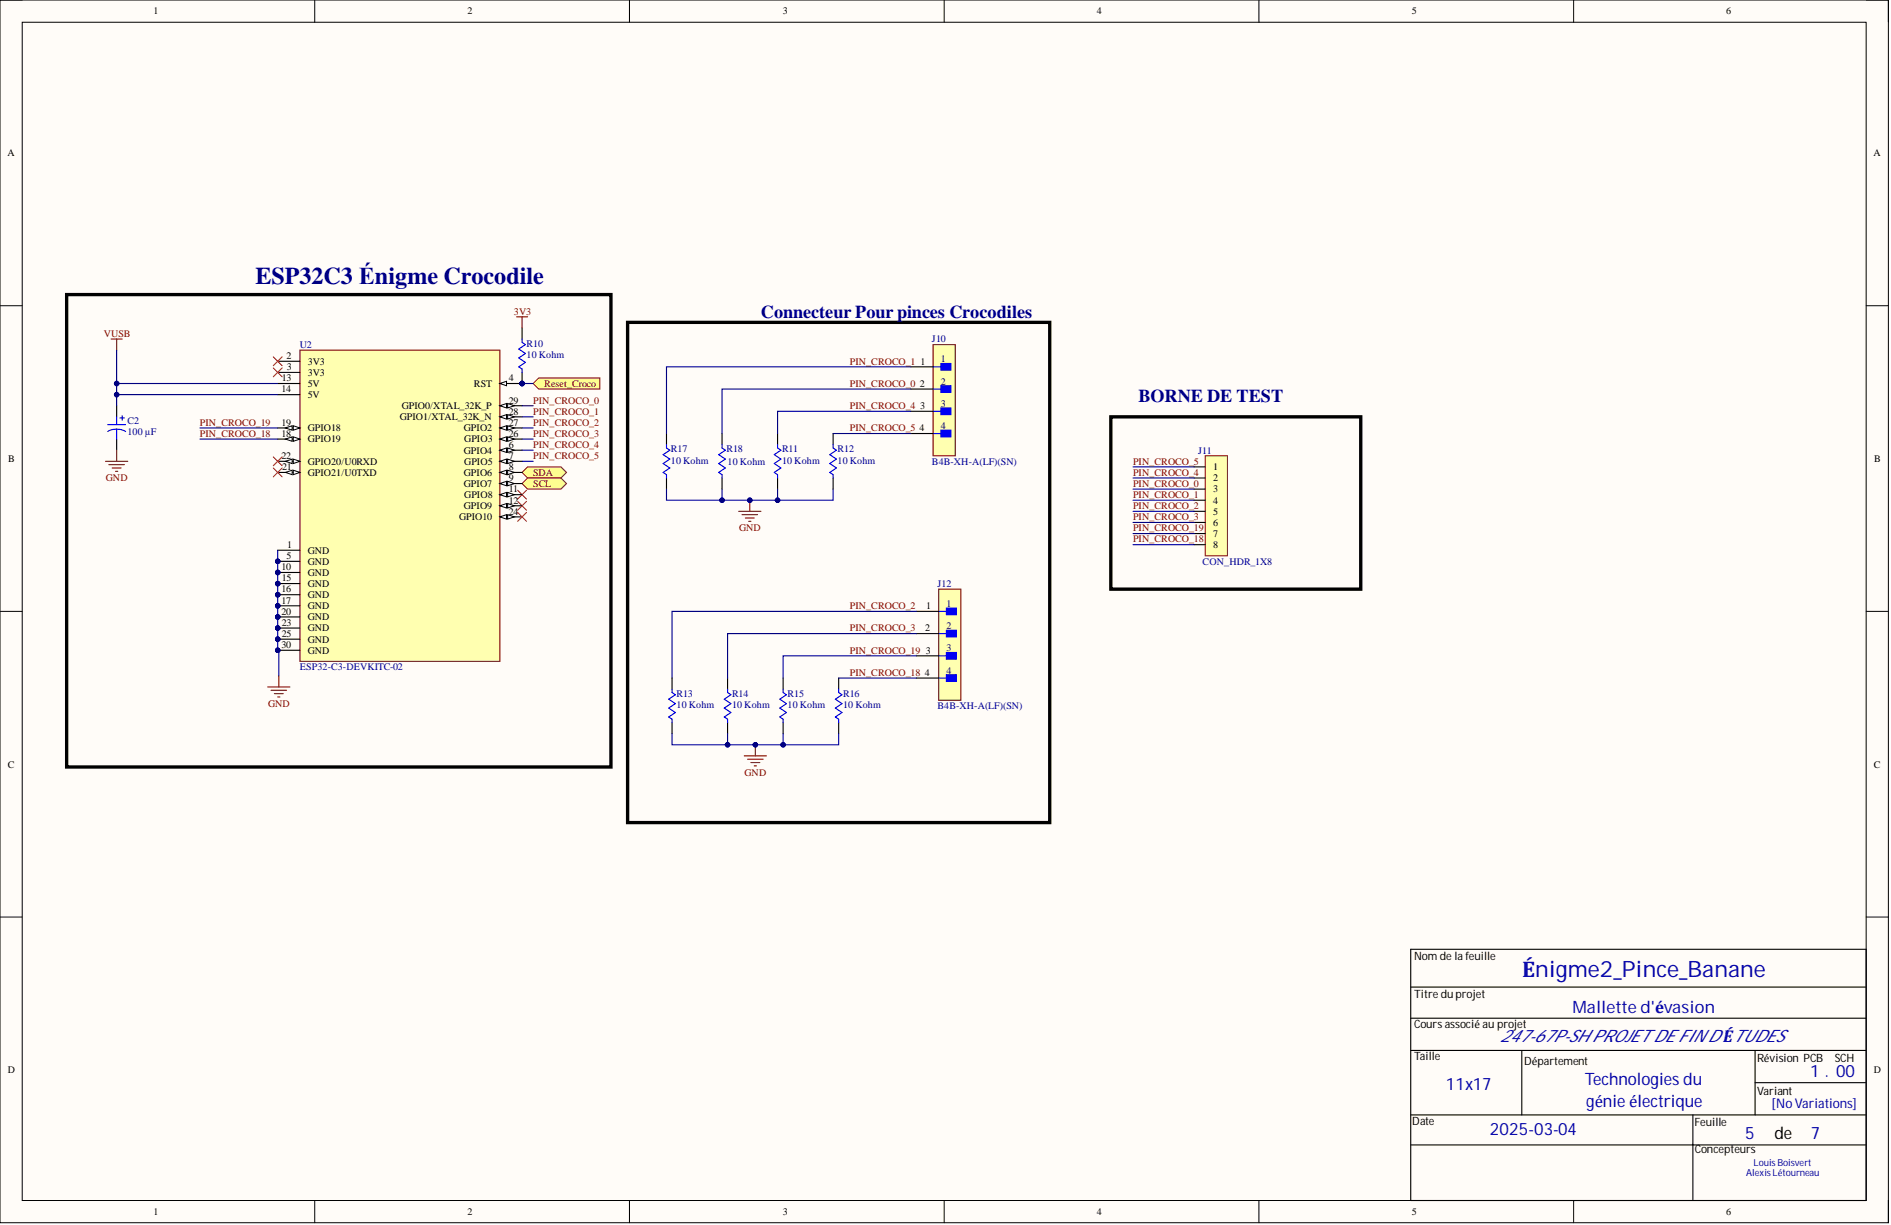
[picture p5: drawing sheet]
<svg xmlns="http://www.w3.org/2000/svg" width="431mm" height="279mm" viewBox="0 0 431 279" stroke-linecap="round" stroke-linejoin="round" font-family="sans-serif">
<defs><g id="words">
<text font-size="5.5" fill="#000080" x="58.3" y="64.7">ESP32C3 Énigme Crocodile</text>
<text font-size="5.2" fill="#0000bf" x="347.3" y="222.9">Énigme2_Pince_Banane</text>
<g font-size="4.1" fill="#000080">
<text x="173.6" y="72.6">Connecteur Pour pinces Crocodiles</text>
<text x="259.8" y="91.6">BORNE DE TEST</text>
</g>
<g font-size="3.9" fill="#0000bf">
<text x="358.8" y="231">Mallette d'évasion</text>
<text x="342.2" y="237.7">247-67P-SH PROJET DE FIN D'ÉTUDES</text>
<text x="413" y="245.6">1 . 00</text>
<text x="329.9" y="248.7">11x17</text>
<text x="361.6" y="247.4">Technologies du</text>
<text x="361.9" y="252.4">génie électrique</text>
<text x="339.9" y="258.8">2025-03-04</text>
<text x="398.2" y="259.8">5</text>
<text x="413.2" y="259.8">7</text>
</g>
<text font-size="3.9" x="404.8" y="259.8">de</text>
<text font-size="3" fill="#0000bf" x="404.2" y="252.6">[NoVariations]</text>
<g font-size="2.6">
<text x="322.6" y="219">Nom de la feuille</text>
<text x="322.6" y="227.6">Titredu projet</text>
<text x="322.6" y="234.4">Coursassocié au projet</text>
<text x="322.6" y="241.8">Taille</text>
<text x="347.7" y="242.8">Département</text>
<text x="400.9" y="242.3">Révision PCB</text>
<text x="418.6" y="242.3">SCH</text>
<text x="400.9" y="249.6">Variant</text>
<text x="322.2" y="256.5">Date</text>
<text x="386.6" y="256.7">Feuille</text>
<text x="386.7" y="263.1">Concepteurs</text>
</g>
<g font-size="2.3">
<text x="35.1" y="3.3">1</text>
<text x="106.7" y="3.3">2</text>
<text x="178.6" y="3.3">3</text>
<text x="250.2" y="3.3">4</text>
<text x="322.1" y="3.3">5</text>
<text x="393.8" y="3.3">6</text>
<text x="1.7" y="35.7">A</text>
<text x="427.5" y="35.7">A</text>
<text x="65.4" y="81.9">2</text>
<text x="70.2" y="83.2">3V3</text>
<text x="210" y="83.2">1</text>
<text x="64.2" y="89.5">14</text>
<text x="64.3" y="87">13</text>
<text x="65.5" y="84.4">3</text>
<text x="70.2" y="85.7">3V3</text>
<text x="70.2" y="88.2">5V</text>
<text x="108.1" y="88.2">RST</text>
<text x="116.1" y="87">4</text>
<text x="209.8" y="88.2">2</text>
<text x="70.2" y="90.8">5V</text>
<text x="91.2" y="95.8">GPIO1/XTAL_32K_N</text>
<text x="91.7" y="93.3">GPIO0/XTAL_32K_P</text>
<text x="116.1" y="92">29</text>
<text x="116.1" y="94.6">28</text>
<text x="209.9" y="93.3">3</text>
<text x="64.2" y="97.1">19</text>
<text x="64.2" y="99.6">18</text>
<text x="70.2" y="98.4">GPIO18</text>
<text x="70.2" y="100.9">GPIO19</text>
<text x="105.9" y="98.4">GPIO2</text>
<text x="105.9" y="100.9">GPIO3</text>
<text x="116.1" y="97.1">27</text>
<text x="116.1" y="99.6">26</text>
<text x="209.8" y="98.4">4</text>
<text x="1.9" y="105.4">B</text>
<text x="64.2" y="104.7">22</text>
<text x="64.4" y="107.2">21</text>
<text x="70.2" y="106">GPIO20/U0RXD</text>
<text x="105.9" y="103.4">GPIO4</text>
<text x="105.9" y="106">GPIO5</text>
<text x="116.1" y="102.2">6</text>
<text x="116.1" y="104.7">7</text>
<text x="116.1" y="107.2">8</text>
<text x="276.8" y="107.2">1</text>
<text x="427.6" y="105.4">B</text>
<text x="70.2" y="108.5">GPIO21/U0TXD</text>
<text x="105.9" y="108.5">GPIO6</text>
<text x="105.9" y="111">GPIO7</text>
<text x="105.9" y="113.6">GPIO8</text>
<text x="116.1" y="109.8">9</text>
<text x="116.1" y="112.3">11</text>
<text x="276.8" y="109.8">2</text>
<text x="276.8" y="112.3">3</text>
<text x="104.8" y="118.7">GPIO10</text>
<text x="105.9" y="116.1">GPIO9</text>
<text x="116.1" y="114.9">12</text>
<text x="116.1" y="117.4">24</text>
<text x="276.8" y="114.9">4</text>
<text x="276.8" y="117.4">5</text>
<text x="276.8" y="119.9">6</text>
<text x="65.6" y="125">1</text>
<text x="276.8" y="122.5">7</text>
<text x="276.8" y="125">8</text>
<text x="64.2" y="130.1">10</text>
<text x="65.4" y="127.5">5</text>
<text x="70.2" y="126.3">GND</text>
<text x="70.2" y="128.8">GND</text>
<text x="70.2" y="131.3">GND</text>
<text x="64.2" y="135.1">16</text>
<text x="64.2" y="137.7">17</text>
<text x="64.3" y="132.6">15</text>
<text x="70.2" y="133.9">GND</text>
<text x="70.2" y="136.4">GND</text>
<text x="64.2" y="140.2">20</text>
<text x="64.3" y="142.7">23</text>
<text x="70.2" y="138.9">GND</text>
<text x="70.2" y="141.5">GND</text>
<text x="211.3" y="138.9">1</text>
<text x="64.2" y="147.8">30</text>
<text x="64.3" y="145.3">25</text>
<text x="70.2" y="144">GND</text>
<text x="70.2" y="146.5">GND</text>
<text x="70.2" y="149.1">GND</text>
<text x="211.1" y="144">2</text>
<text x="211.2" y="149.1">3</text>
<text x="211" y="154.1">4</text>
<text x="1.8" y="175.1">C</text>
<text x="427.6" y="175.1">C</text>
<text x="1.8" y="244.8">D</text>
<text x="427.6" y="244.8">D</text>
<text x="35.1" y="277.1">1</text>
<text x="106.7" y="277.1">2</text>
<text x="178.6" y="277.1">3</text>
<text x="250.2" y="277.1">4</text>
<text x="322.1" y="277.1">5</text>
<text x="393.8" y="277.1">6</text>
</g>
<g font-size="2.3" fill="#800000">
<text x="117.3" y="71.8">3V3</text>
<text x="23.7" y="76.8">VUSB</text>
<text x="193.9" y="83.2">PIN_CROCO_1</text>
<text x="124.2" y="88.2">Reset_Croco</text>
<text x="193.9" y="88.2">PIN_CROCO_0</text>
<text x="121.7" y="94.6">PIN_CROCO_1</text>
<text x="121.7" y="92">PIN_CROCO_0</text>
<text x="193.9" y="93.3">PIN_CROCO_4</text>
<text x="45.6" y="99.6">PIN_CROCO_18</text>
<text x="45.6" y="97.1">PIN_CROCO_19</text>
<text x="121.7" y="99.6">PIN_CROCO_3</text>
<text x="121.7" y="97.1">PIN_CROCO_2</text>
<text x="193.9" y="98.4">PIN_CROCO_5</text>
<text x="121.7" y="104.7">PIN_CROCO_5</text>
<text x="121.7" y="102.2">PIN_CROCO_4</text>
<text x="258.5" y="106">PIN_CROCO_5</text>
<text x="24.2" y="109.8">GND</text>
<text x="121.7" y="108.5">SDA</text>
<text x="121.7" y="111">SCL</text>
<text x="258.5" y="113.6">PIN_CROCO_1</text>
<text x="258.5" y="111">PIN_CROCO_0</text>
<text x="258.5" y="108.5">PIN_CROCO_4</text>
<text x="258.5" y="118.7">PIN_CROCO_3</text>
<text x="258.5" y="116.1">PIN_CROCO_2</text>
<text x="168.6" y="121.2">GND</text>
<text x="258.5" y="121.2">PIN_CROCO_19</text>
<text x="258.5" y="123.7">PIN_CROCO_18</text>
<text x="193.9" y="138.9">PIN_CROCO_2</text>
<text x="193.9" y="149.1">PIN_CROCO_19</text>
<text x="193.9" y="144">PIN_CROCO_3</text>
<text x="193.9" y="154.1">PIN_CROCO_18</text>
<text x="61.2" y="161.2">GND</text>
<text x="169.9" y="177">GND</text>
</g>
<g font-size="2.3" fill="#000080">
<text x="68.4" y="79.4">U2</text>
<text x="120.1" y="79.1">R10</text>
<text x="120.1" y="81.6">10 Kohm</text>
<text x="212.6" y="78.1">J10</text>
<text x="214.7" y="82.7">1</text>
<text x="214.7" y="87.7">2</text>
<text x="214.7" y="92.8">3</text>
<text x="29.1" y="96.6">C2</text>
<text x="29.1" y="99.1">100 µF</text>
<text x="214.7" y="97.9">4</text>
<text x="153.1" y="103.2">R17</text>
<text x="153.1" y="105.7">10 Kohm</text>
<text x="165.8" y="103.2">R18</text>
<text x="166" y="106">10 Kohm</text>
<text x="178.4" y="103.2">R11</text>
<text x="178.4" y="105.7">10 Kohm</text>
<text x="191.1" y="103.2">R12</text>
<text x="191.1" y="105.7">10 Kohm</text>
<text x="212.6" y="106">B4B-XH-A(LF)(SN)</text>
<text x="273.4" y="103.4">J11</text>
<text x="274.4" y="128.8">CON_HDR_1X8</text>
<text x="213.9" y="133.9">J12</text>
<text x="215.9" y="138.4">1</text>
<text x="215.9" y="143.5">2</text>
<text x="215.9" y="148.6">3</text>
<text x="68.4" y="152.9">ESP32-C3-DEVKITC-02</text>
<text x="215.9" y="153.6">4</text>
<text x="154.3" y="159">R13</text>
<text x="154.3" y="161.5">10 Kohm</text>
<text x="167" y="159">R14</text>
<text x="167" y="161.5">10 Kohm</text>
<text x="179.7" y="159">R15</text>
<text x="179.7" y="161.5">10 Kohm</text>
<text x="192.4" y="159">R16</text>
<text x="192.4" y="161.5">10 Kohm</text>
<text x="213.9" y="161.8">B4B-XH-A(LF)(SN)</text>
</g>
<g font-size="2.2" fill="#0000bf">
<text x="398.4" y="268.2">AlexisLétourneau</text>
<text x="400.1" y="266">LouisBoisvert</text>
</g>
</g></defs>
<path d="M0 0h430.9v278.9h-430.9z" fill-rule="evenodd" fill="#fffcf8"/>
<path d="M0 0h430.9v278.9h-430.9z" fill="none" stroke="#000" stroke-width=".23"/>
<path d="M5.1 5.1h420.7v268.7h-420.7z" fill-rule="evenodd" fill="#fffcf8"/>
<g fill="none" stroke="#000" stroke-width=".23">
<path d="M0 0h5.1M5.1 5.1h420.7v268.7h-420.7zM71.8 0v5.1M143.6 0v5.1M215.4 0v5.1M287.2 0v5.1M359 0v5.1M425.8 0h5.1v5.1M0 69.7h5.1M425.8 69.7h5.1M0 139.4h5.1M425.8 139.4h5.1"/>
<path d="M0 209.2h5.1M425.8 209.2h5.1M71.8 273.8v5.1M143.6 273.8v5.1M215.4 273.8v5.1M287.2 273.8v5.1M359 273.8v5.1M430.9 273.8v5.1"/>
</g>
<path d="M321.9 216.5h103.9v57.3h-103.9zM321.9 232.2h103.9M321.9 225.1h103.9M321.9 239.6h103.9M347.2 239.6v14.7M400.4 239.6v14.7M321.9 254.3h103.9M386.2 254.3v19.4M400.4 246.9h25.4M321.9 261.1h103.9" fill="none" stroke="#000" stroke-width=".25"/>
<path d="M61.1 156.7h5M61.8 157.4h3.6M62.6 158.2h2M63.4 159h.5M63.6 154.1v2.6" fill="none" stroke="#800000" stroke-width=".25"/>
<path d="M118.1 114.3l2 2.1M118.1 111.8l2 2M120.1 114.3l-2 2.1M120.1 111.8l-2 2" fill="none" stroke="#f00" stroke-width=".23"/>
<path d="M15.2 67.2h124.2v107.7h-124.2zM143.2 73.5h96.3v114.1h-96.3z" fill="none" stroke="#000" stroke-width=".76"/>
<path d="M212.9 78.6h5.1v25.4h-5.1z" fill-rule="evenodd" fill="#ffffb0"/>
<path d="M212.9 78.6h5.1v25.4h-5.1z" fill="none" stroke="#800000" stroke-width=".25"/>
<path d="M214.7 82.9h2.2v1.5h-2.2z" fill-rule="evenodd" fill="#00f"/>
<path d="M212.9 83.7h1.8M214.7 82.9h2.2v1.5h-2.2z" fill="none" stroke="#00f" stroke-width=".25"/>
<path d="M214.7 88h2.2v1.5h-2.2z" fill-rule="evenodd" fill="#00f"/>
<path d="M212.9 88.7h1.8M214.7 88h2.2v1.5h-2.2z" fill="none" stroke="#00f" stroke-width=".25"/>
<path d="M214.7 93h2.2v1.6h-2.2z" fill-rule="evenodd" fill="#00f"/>
<path d="M212.9 93.8h1.8M214.7 93h2.2v1.6h-2.2z" fill="none" stroke="#00f" stroke-width=".25"/>
<path d="M214.7 98.1h2.2v1.5h-2.2z" fill-rule="evenodd" fill="#00f"/>
<path d="M212.9 98.9h1.8M214.7 98.1h2.2v1.5h-2.2z" fill="none" stroke="#00f" stroke-width=".25"/>
<path d="M207.8 83.7h5.1M207.8 88.7h5.1M207.8 93.8h5.1M207.8 98.9h5.1" fill="none" stroke="#000" stroke-width=".25"/>
<path d="M214.2 134.4h5v25.3h-5z" fill-rule="evenodd" fill="#ffffb0"/>
<path d="M214.2 134.4h5v25.3h-5z" fill="none" stroke="#800000" stroke-width=".25"/>
<path d="M215.9 138.7h2.3v1.5h-2.3z" fill-rule="evenodd" fill="#00f"/>
<path d="M214.2 139.4h1.7M215.9 138.7h2.3v1.5h-2.3z" fill="none" stroke="#00f" stroke-width=".25"/>
<path d="M215.9 143.8h2.3v1.5h-2.3z" fill-rule="evenodd" fill="#00f"/>
<path d="M214.2 144.5h1.7M215.9 143.8h2.3v1.5h-2.3z" fill="none" stroke="#00f" stroke-width=".25"/>
<path d="M215.9 148.8h2.3v1.5h-2.3z" fill-rule="evenodd" fill="#00f"/>
<path d="M214.2 149.6h1.7M215.9 148.8h2.3v1.5h-2.3z" fill="none" stroke="#00f" stroke-width=".25"/>
<path d="M215.9 153.9h2.3v1.5h-2.3z" fill-rule="evenodd" fill="#00f"/>
<path d="M214.2 154.7h1.7M215.9 153.9h2.3v1.5h-2.3z" fill="none" stroke="#00f" stroke-width=".25"/>
<path d="M209.1 139.4h5.1M209.1 144.5h5.1M209.1 149.6h5.1M209.1 154.7h5.1" fill="none" stroke="#000" stroke-width=".25"/>
<path d="M120.4 106.5h7.6l1.3 1.3-1.3 1.2h-7.6l-1.3-1.2z" fill-rule="evenodd" fill="#ffff80"/>
<path d="M120.4 106.5h7.6l1.3 1.3-1.3 1.2h-7.6l-1.3-1.2z" fill="none" stroke="#800000" stroke-width=".23"/>
<path d="M120.4 109h7.6l1.3 1.3-1.3 1.3h-7.6l-1.3-1.3z" fill-rule="evenodd" fill="#ffff80"/>
<path d="M120.4 109h7.6l1.3 1.3-1.3 1.3h-7.6l-1.3-1.3z" fill="none" stroke="#800000" stroke-width=".23"/>
<g fill="none" stroke="#000" stroke-width=".25">
<path d="M152.1 98.9v2.5M164.7 98.9v2.5M177.4 98.9v2.5M190.1 98.9v2.5M152.1 109v2.6M164.7 109v2.6M177.4 109v2.6M190.1 109v2.6M153.3 154.7v2.5M166 154.7v2.5M178.7 154.7v2.5M191.3 154.7v2.5"/>
<path d="M153.3 164.8v2.5M166 164.8v2.5M178.7 164.8v2.5M191.3 164.8v2.5"/>
</g>
<path d="M152.1 101.4v.8l.7 .5-1.5 1 1.5 1-1.5 1 1.5 1-1.5 1.1 .8 .5v.7M164.7 101.4v.8l.8 .5-1.5 1 1.5 1-1.5 1 1.5 1-1.5 1.1 .7 .5v.7M177.4 101.4v.8l.8 .5-1.6 1 1.6 1-1.6 1 1.6 1-1.6 1.1 .8 .5v.7M190.1 101.4v.8l.7 .5-1.5 1 1.5 1-1.5 1 1.5 1-1.5 1.1 .8 .5v.7M153.3 157.2v.8l.8 .5-1.5 1 1.5 1-1.5 1 1.5 1-1.5 1 .7 .5v.8M166 157.2v.8l.8 .5-1.6 1 1.6 1-1.6 1 1.6 1-1.6 1 .8 .5v.8M178.7 157.2v.8l.7 .5-1.5 1 1.5 1-1.5 1 1.5 1-1.5 1 .8 .5v.8M191.3 157.2v.8l.8 .5-1.5 1 1.5 1-1.5 1 1.5 1-1.5 1 .7 .5v.8" fill="none" stroke="#00f" stroke-width=".25"/>
<path d="M122.9 86.2h14v2.5h-14l-1.2-1.2z" fill-rule="evenodd" fill="#ffff80"/>
<path d="M122.9 86.2h14v2.5h-14l-1.2-1.2z" fill="none" stroke="#800000" stroke-width=".23"/>
<circle cx="119.1" cy="87.5" r=".51" fill="#000080"/>
<circle cx="119.1" cy="87.5" r=".51" fill="none" stroke="#000080" stroke-width=".23"/>
<path d="M119.1 84.9v2.6" fill="none" stroke="#000" stroke-width=".25"/>
<circle cx="119.1" cy="87.5" r=".51" fill="#000080"/>
<circle cx="119.1" cy="87.5" r=".51" fill="none" stroke="#000080" stroke-width=".23"/>
<path d="M119.1 74.8v2.5" fill="none" stroke="#000" stroke-width=".25"/>
<path d="M119.1 77.3v.8l.8 .5-1.5 1 1.5 1-1.5 1 1.5 1.1-1.5 1 .7 .5v.7" fill="none" stroke="#00f" stroke-width=".25"/>
<path d="M117.9 72.3h2.5M119.1 72.3v2.5" fill="none" stroke="#800000" stroke-width=".25"/>
<path d="M275 104h5.1v22.8h-5.1z" fill-rule="evenodd" fill="#ffffb0"/>
<path d="M275 104h5.1v22.8h-5.1z" fill="none" stroke="#800000" stroke-width=".23"/>
<path d="M272.4 106.5h2.6M272.4 109h2.6M272.4 111.6h2.6M272.4 114.1h2.6M272.4 116.6h2.6M272.4 119.2h2.6M272.4 121.7h2.6M272.4 124.2h2.6" fill="none" stroke="#000" stroke-width=".25"/>
<circle cx="119.1" cy="87.5" r=".51" fill="#000080"/>
<circle cx="119.1" cy="87.5" r=".51" fill="none" stroke="#000080" stroke-width=".23"/>
<circle cx="63.4" cy="128" r=".51" fill="#000080"/>
<circle cx="63.4" cy="128" r=".51" fill="none" stroke="#000080" stroke-width=".23"/>
<circle cx="63.4" cy="130.6" r=".51" fill="#000080"/>
<circle cx="63.4" cy="130.6" r=".51" fill="none" stroke="#000080" stroke-width=".23"/>
<circle cx="63.4" cy="133.1" r=".51" fill="#000080"/>
<circle cx="63.4" cy="133.1" r=".51" fill="none" stroke="#000080" stroke-width=".23"/>
<circle cx="63.4" cy="135.6" r=".51" fill="#000080"/>
<circle cx="63.4" cy="135.6" r=".51" fill="none" stroke="#000080" stroke-width=".23"/>
<circle cx="63.4" cy="138.2" r=".51" fill="#000080"/>
<circle cx="63.4" cy="138.2" r=".51" fill="none" stroke="#000080" stroke-width=".23"/>
<circle cx="63.4" cy="140.7" r=".51" fill="#000080"/>
<circle cx="63.4" cy="140.7" r=".51" fill="none" stroke="#000080" stroke-width=".23"/>
<circle cx="63.4" cy="143.2" r=".51" fill="#000080"/>
<circle cx="63.4" cy="143.2" r=".51" fill="none" stroke="#000080" stroke-width=".23"/>
<circle cx="63.4" cy="145.8" r=".51" fill="#000080"/>
<circle cx="63.4" cy="145.8" r=".51" fill="none" stroke="#000080" stroke-width=".23"/>
<circle cx="63.4" cy="148.3" r=".51" fill="#000080"/>
<circle cx="63.4" cy="148.3" r=".51" fill="none" stroke="#000080" stroke-width=".23"/>
<path d="M68.4 79.9h45.6v71h-45.6z" fill-rule="evenodd" fill="#ffffb0"/>
<path d="M68.4 79.9h45.6v71h-45.6z" fill="none" stroke="#800000" stroke-width=".25"/>
<path d="M114 87.5h5.1" fill="none" stroke="#000" stroke-width=".25"/>
<path d="M114 87.5l1.6-.5v1z" fill="#f8fcff"/>
<path d="M114 87.5l1.6-.5v1z" fill="none" stroke="#000" stroke-width=".23"/>
<circle cx="119.1" cy="87.5" r=".51" fill="#000080"/>
<circle cx="119.1" cy="87.5" r=".51" fill="none" stroke="#000080" stroke-width=".23"/>
<path d="M114 92.5h5.1" fill="none" stroke="#000" stroke-width=".25"/>
<path d="M114 92.5l1.6-.5v1z" fill="#f8fcff"/>
<path d="M114 92.5l1.6-.5v1z" fill="none" stroke="#000" stroke-width=".23"/>
<path d="M115.8 92l1.5 .5-1.5 .5z" fill="#f8fcff"/>
<path d="M115.8 92l1.5 .5-1.5 .5z" fill="none" stroke="#000" stroke-width=".23"/>
<path d="M114 95.1h5.1" fill="none" stroke="#000" stroke-width=".25"/>
<path d="M114 95.1l1.6-.5v1z" fill="#f8fcff"/>
<path d="M114 95.1l1.6-.5v1z" fill="none" stroke="#000" stroke-width=".23"/>
<path d="M115.8 94.6l1.5 .5-1.5 .5z" fill="#f8fcff"/>
<path d="M115.8 94.6l1.5 .5-1.5 .5z" fill="none" stroke="#000" stroke-width=".23"/>
<path d="M114 97.6h5.1" fill="none" stroke="#000" stroke-width=".25"/>
<path d="M114 97.6l1.6-.5v1z" fill="#f8fcff"/>
<path d="M114 97.6l1.6-.5v1z" fill="none" stroke="#000" stroke-width=".23"/>
<path d="M115.8 97.1l1.5 .5-1.5 .5z" fill="#f8fcff"/>
<path d="M115.8 97.1l1.5 .5-1.5 .5z" fill="none" stroke="#000" stroke-width=".23"/>
<path d="M114 100.1h5.1" fill="none" stroke="#000" stroke-width=".25"/>
<path d="M114 100.1l1.6-.5v1.1z" fill="#f8fcff"/>
<path d="M114 100.1l1.6-.5v1.1z" fill="none" stroke="#000" stroke-width=".23"/>
<path d="M115.8 99.6l1.5 .5-1.5 .6z" fill="#f8fcff"/>
<path d="M115.8 99.6l1.5 .5-1.5 .6z" fill="none" stroke="#000" stroke-width=".23"/>
<path d="M114 102.7h5.1" fill="none" stroke="#000" stroke-width=".25"/>
<path d="M114 102.7l1.6-.5v1z" fill="#f8fcff"/>
<path d="M114 102.7l1.6-.5v1z" fill="none" stroke="#000" stroke-width=".23"/>
<path d="M115.8 102.2l1.5 .5-1.5 .5z" fill="#f8fcff"/>
<path d="M115.8 102.2l1.5 .5-1.5 .5z" fill="none" stroke="#000" stroke-width=".23"/>
<path d="M114 105.2h5.1" fill="none" stroke="#000" stroke-width=".25"/>
<path d="M114 105.2l1.6-.5v1z" fill="#f8fcff"/>
<path d="M114 105.2l1.6-.5v1z" fill="none" stroke="#000" stroke-width=".23"/>
<path d="M115.8 104.7l1.5 .5-1.5 .5z" fill="#f8fcff"/>
<path d="M115.8 104.7l1.5 .5-1.5 .5z" fill="none" stroke="#000" stroke-width=".23"/>
<path d="M114 107.8h5.1" fill="none" stroke="#000" stroke-width=".25"/>
<path d="M114 107.8l1.6-.6v1.1z" fill="#f8fcff"/>
<path d="M114 107.8l1.6-.6v1.1z" fill="none" stroke="#000" stroke-width=".23"/>
<path d="M115.8 107.2l1.5 .6-1.5 .5z" fill="#f8fcff"/>
<path d="M115.8 107.2l1.5 .6-1.5 .5z" fill="none" stroke="#000" stroke-width=".23"/>
<path d="M114 110.3h5.1" fill="none" stroke="#000" stroke-width=".25"/>
<path d="M114 110.3l1.6-.5v1z" fill="#f8fcff"/>
<path d="M114 110.3l1.6-.5v1z" fill="none" stroke="#000" stroke-width=".23"/>
<path d="M115.8 109.8l1.5 .5-1.5 .5z" fill="#f8fcff"/>
<path d="M115.8 109.8l1.5 .5-1.5 .5z" fill="none" stroke="#000" stroke-width=".23"/>
<path d="M114 112.8h5.1" fill="none" stroke="#000" stroke-width=".25"/>
<path d="M114 112.8l1.6-.5v1z" fill="#f8fcff"/>
<path d="M114 112.8l1.6-.5v1z" fill="none" stroke="#000" stroke-width=".23"/>
<path d="M115.8 112.3l1.5 .5-1.5 .5z" fill="#f8fcff"/>
<path d="M115.8 112.3l1.5 .5-1.5 .5z" fill="none" stroke="#000" stroke-width=".23"/>
<path d="M114 115.4h5.1" fill="none" stroke="#000" stroke-width=".25"/>
<path d="M114 115.4l1.6-.5v1z" fill="#f8fcff"/>
<path d="M114 115.4l1.6-.5v1z" fill="none" stroke="#000" stroke-width=".23"/>
<path d="M115.8 114.9l1.5 .5-1.5 .5z" fill="#f8fcff"/>
<path d="M115.8 114.9l1.5 .5-1.5 .5z" fill="none" stroke="#000" stroke-width=".23"/>
<path d="M114 117.9h5.1" fill="none" stroke="#000" stroke-width=".25"/>
<path d="M114 117.9l1.6-.5v1z" fill="#f8fcff"/>
<path d="M114 117.9l1.6-.5v1z" fill="none" stroke="#000" stroke-width=".23"/>
<path d="M115.8 117.4l1.5 .5-1.5 .5z" fill="#f8fcff"/>
<path d="M115.8 117.4l1.5 .5-1.5 .5z" fill="none" stroke="#000" stroke-width=".23"/>
<path d="M63.4 82.4h5M63.4 84.9h5M63.4 87.5h5M63.4 90h5M63.4 97.6h5" fill="none" stroke="#000" stroke-width=".25"/>
<path d="M66.9 97.1l1.5 .5-1.5 .5z" fill="#f8fcff"/>
<path d="M66.9 97.1l1.5 .5-1.5 .5z" fill="none" stroke="#000" stroke-width=".23"/>
<path d="M65.1 97.6l1.6-.5v1z" fill="#f8fcff"/>
<path d="M65.1 97.6l1.6-.5v1z" fill="none" stroke="#000" stroke-width=".23"/>
<path d="M63.4 100.1h5" fill="none" stroke="#000" stroke-width=".25"/>
<path d="M66.9 99.6l1.5 .5-1.5 .6z" fill="#f8fcff"/>
<path d="M66.9 99.6l1.5 .5-1.5 .6z" fill="none" stroke="#000" stroke-width=".23"/>
<path d="M65.1 100.1l1.6-.5v1.1z" fill="#f8fcff"/>
<path d="M65.1 100.1l1.6-.5v1.1z" fill="none" stroke="#000" stroke-width=".23"/>
<path d="M63.4 105.2h5" fill="none" stroke="#000" stroke-width=".25"/>
<path d="M66.9 104.7l1.5 .5-1.5 .5z" fill="#f8fcff"/>
<path d="M66.9 104.7l1.5 .5-1.5 .5z" fill="none" stroke="#000" stroke-width=".23"/>
<path d="M65.1 105.2l1.6-.5v1z" fill="#f8fcff"/>
<path d="M65.1 105.2l1.6-.5v1z" fill="none" stroke="#000" stroke-width=".23"/>
<path d="M63.4 107.8h5" fill="none" stroke="#000" stroke-width=".25"/>
<path d="M66.9 107.2l1.5 .6-1.5 .5z" fill="#f8fcff"/>
<path d="M66.9 107.2l1.5 .6-1.5 .5z" fill="none" stroke="#000" stroke-width=".23"/>
<path d="M65.1 107.8l1.6-.6v1.1z" fill="#f8fcff"/>
<path d="M65.1 107.8l1.6-.6v1.1z" fill="none" stroke="#000" stroke-width=".23"/>
<path d="M63.4 125.5h5M63.4 128h5" fill="none" stroke="#000" stroke-width=".25"/>
<circle cx="63.4" cy="128" r=".51" fill="#000080"/>
<circle cx="63.4" cy="128" r=".51" fill="none" stroke="#000080" stroke-width=".23"/>
<path d="M63.4 130.6h5" fill="none" stroke="#000" stroke-width=".25"/>
<circle cx="63.4" cy="130.6" r=".51" fill="#000080"/>
<circle cx="63.4" cy="130.6" r=".51" fill="none" stroke="#000080" stroke-width=".23"/>
<path d="M63.4 133.1h5" fill="none" stroke="#000" stroke-width=".25"/>
<circle cx="63.4" cy="133.1" r=".51" fill="#000080"/>
<circle cx="63.4" cy="133.1" r=".51" fill="none" stroke="#000080" stroke-width=".23"/>
<path d="M63.4 135.6h5" fill="none" stroke="#000" stroke-width=".25"/>
<circle cx="63.4" cy="135.6" r=".51" fill="#000080"/>
<circle cx="63.4" cy="135.6" r=".51" fill="none" stroke="#000080" stroke-width=".23"/>
<path d="M63.4 138.2h5" fill="none" stroke="#000" stroke-width=".25"/>
<circle cx="63.4" cy="138.2" r=".51" fill="#000080"/>
<circle cx="63.4" cy="138.2" r=".51" fill="none" stroke="#000080" stroke-width=".23"/>
<path d="M63.4 140.7h5" fill="none" stroke="#000" stroke-width=".25"/>
<circle cx="63.4" cy="140.7" r=".51" fill="#000080"/>
<circle cx="63.4" cy="140.7" r=".51" fill="none" stroke="#000080" stroke-width=".23"/>
<path d="M63.4 143.2h5" fill="none" stroke="#000" stroke-width=".25"/>
<circle cx="63.4" cy="143.2" r=".51" fill="#000080"/>
<circle cx="63.4" cy="143.2" r=".51" fill="none" stroke="#000080" stroke-width=".23"/>
<path d="M63.4 145.8h5" fill="none" stroke="#000" stroke-width=".25"/>
<circle cx="63.4" cy="145.8" r=".51" fill="#000080"/>
<circle cx="63.4" cy="145.8" r=".51" fill="none" stroke="#000080" stroke-width=".23"/>
<path d="M63.4 148.3h5" fill="none" stroke="#000" stroke-width=".25"/>
<circle cx="63.4" cy="148.3" r=".51" fill="#000080"/>
<circle cx="63.4" cy="148.3" r=".51" fill="none" stroke="#000080" stroke-width=".23"/>
<path d="M253.4 95.1h57.1v39.3h-57.1z" fill="none" stroke="#000" stroke-width=".76"/>
<path d="M26.6 92.5v2.6M26.6 100.1v2.6" fill="none" stroke="#000" stroke-width=".25"/>
<path d="M24.6 98.4a4 4 0 0 1 4.1 0M24.6 96.9h4M26.6 95.1v1.8M26.6 97.9v2.2M27.4 95.3h1M27.9 94.8v1" fill="none" stroke="#00f" stroke-width=".25"/>
<path d="M25.3 77.3h2.6M26.6 77.3v2.6M24.1 105.2h5M24.8 106h3.6M25.6 106.7h2M26.4 107.5h.5M26.6 102.7v2.5M168.5 116.6h5.1M169.3 117.4h3.5M170.1 118.1h2M170.8 118.9h.5M171.1 114.1v2.5" fill="none" stroke="#800000" stroke-width=".25"/>
<path d="M62.3 106.7l2.1 2.1M62.3 104.2l2.1 2M64.4 106.7l-2.1 2.1M64.4 104.2l-2.1 2M118.1 116.9l2 2M120.1 116.9l-2 2" fill="none" stroke="#f00" stroke-width=".23"/>
<circle cx="171.1" cy="114.1" r=".51" fill="#000080"/>
<circle cx="171.1" cy="114.1" r=".51" fill="none" stroke="#000080" stroke-width=".23"/>
<path d="M169.8 172.4h5.1M170.6 173.2h3.5M171.3 173.9h2.1M172.1 174.7h.5M172.3 169.9v2.5" fill="none" stroke="#800000" stroke-width=".25"/>
<circle cx="172.3" cy="169.9" r=".51" fill="#000080"/>
<circle cx="172.3" cy="169.9" r=".51" fill="none" stroke="#000080" stroke-width=".23"/>
<path d="M62.3 83.9l2.1 2.1M62.3 81.4l2.1 2M64.4 83.9l-2.1 2.1M64.4 81.4l-2.1 2" fill="none" stroke="#f00" stroke-width=".23"/>
<path d="M63.4 125.5v22.8h.2v5.8" fill="none" stroke="#000080" stroke-width=".25"/>
<circle cx="63.4" cy="128" r=".51" fill="#000080"/>
<circle cx="63.4" cy="128" r=".51" fill="none" stroke="#000080" stroke-width=".23"/>
<circle cx="63.4" cy="130.6" r=".51" fill="#000080"/>
<circle cx="63.4" cy="130.6" r=".51" fill="none" stroke="#000080" stroke-width=".23"/>
<circle cx="63.4" cy="133.1" r=".51" fill="#000080"/>
<circle cx="63.4" cy="133.1" r=".51" fill="none" stroke="#000080" stroke-width=".23"/>
<circle cx="63.4" cy="135.6" r=".51" fill="#000080"/>
<circle cx="63.4" cy="135.6" r=".51" fill="none" stroke="#000080" stroke-width=".23"/>
<circle cx="63.4" cy="138.2" r=".51" fill="#000080"/>
<circle cx="63.4" cy="138.2" r=".51" fill="none" stroke="#000080" stroke-width=".23"/>
<circle cx="63.4" cy="140.7" r=".51" fill="#000080"/>
<circle cx="63.4" cy="140.7" r=".51" fill="none" stroke="#000080" stroke-width=".23"/>
<circle cx="63.4" cy="143.2" r=".51" fill="#000080"/>
<circle cx="63.4" cy="143.2" r=".51" fill="none" stroke="#000080" stroke-width=".23"/>
<circle cx="63.4" cy="145.8" r=".51" fill="#000080"/>
<circle cx="63.4" cy="145.8" r=".51" fill="none" stroke="#000080" stroke-width=".23"/>
<circle cx="63.4" cy="148.3" r=".51" fill="#000080"/>
<circle cx="63.4" cy="148.3" r=".51" fill="none" stroke="#000080" stroke-width=".23"/>
<path d="M119.1 87.5h2.6" fill="none" stroke="#000080" stroke-width=".25"/>
<circle cx="119.1" cy="87.5" r=".51" fill="#000080"/>
<circle cx="119.1" cy="87.5" r=".51" fill="none" stroke="#000080" stroke-width=".23"/>
<path d="M26.6 79.9v12.6M45.6 97.6h17.8M45.6 100.1h17.8" fill="none" stroke="#000080" stroke-width=".25"/>
<circle cx="26.6" cy="87.5" r=".51" fill="#000080"/>
<circle cx="26.6" cy="87.5" r=".51" fill="none" stroke="#000080" stroke-width=".23"/>
<circle cx="26.6" cy="90" r=".51" fill="#000080"/>
<circle cx="26.6" cy="90" r=".51" fill="none" stroke="#000080" stroke-width=".23"/>
<path d="M26.6 87.5h36.8" fill="none" stroke="#000080" stroke-width=".25"/>
<circle cx="26.6" cy="87.5" r=".51" fill="#000080"/>
<circle cx="26.6" cy="87.5" r=".51" fill="none" stroke="#000080" stroke-width=".23"/>
<path d="M26.6 90h36.8" fill="none" stroke="#000080" stroke-width=".25"/>
<circle cx="26.6" cy="90" r=".51" fill="#000080"/>
<circle cx="26.6" cy="90" r=".51" fill="none" stroke="#000080" stroke-width=".23"/>
<path d="M119.1 92.5h2.6M119.1 95.1h2.6M119.1 97.6h2.6M119.1 105.2h2.6M119.1 102.7h2.6M119.1 100.1h2.6M177.4 111.6v2.5" fill="none" stroke="#000080" stroke-width=".25"/>
<circle cx="177.4" cy="114.1" r=".51" fill="#000080"/>
<circle cx="177.4" cy="114.1" r=".51" fill="none" stroke="#000080" stroke-width=".23"/>
<path d="M164.7 111.6v2.5" fill="none" stroke="#000080" stroke-width=".25"/>
<circle cx="164.7" cy="114.1" r=".51" fill="#000080"/>
<circle cx="164.7" cy="114.1" r=".51" fill="none" stroke="#000080" stroke-width=".23"/>
<path d="M152.1 111.6v2.5h38v-2.5" fill="none" stroke="#000080" stroke-width=".25"/>
<circle cx="164.7" cy="114.1" r=".51" fill="#000080"/>
<circle cx="164.7" cy="114.1" r=".51" fill="none" stroke="#000080" stroke-width=".23"/>
<circle cx="171.1" cy="114.1" r=".51" fill="#000080"/>
<circle cx="171.1" cy="114.1" r=".51" fill="none" stroke="#000080" stroke-width=".23"/>
<circle cx="177.4" cy="114.1" r=".51" fill="#000080"/>
<circle cx="177.4" cy="114.1" r=".51" fill="none" stroke="#000080" stroke-width=".23"/>
<path d="M178.7 167.3v2.6" fill="none" stroke="#000080" stroke-width=".25"/>
<circle cx="178.7" cy="169.9" r=".51" fill="#000080"/>
<circle cx="178.7" cy="169.9" r=".51" fill="none" stroke="#000080" stroke-width=".23"/>
<path d="M166 167.3v2.6" fill="none" stroke="#000080" stroke-width=".25"/>
<circle cx="166" cy="169.9" r=".51" fill="#000080"/>
<circle cx="166" cy="169.9" r=".51" fill="none" stroke="#000080" stroke-width=".23"/>
<path d="M153.3 167.3v2.6h38v-2.6" fill="none" stroke="#000080" stroke-width=".25"/>
<circle cx="166" cy="169.9" r=".51" fill="#000080"/>
<circle cx="166" cy="169.9" r=".51" fill="none" stroke="#000080" stroke-width=".23"/>
<circle cx="172.3" cy="169.9" r=".51" fill="#000080"/>
<circle cx="172.3" cy="169.9" r=".51" fill="none" stroke="#000080" stroke-width=".23"/>
<circle cx="178.7" cy="169.9" r=".51" fill="#000080"/>
<circle cx="178.7" cy="169.9" r=".51" fill="none" stroke="#000080" stroke-width=".23"/>
<g fill="none" stroke="#000080" stroke-width=".25">
<path d="M190.1 98.9h17.7M207.8 93.8h-30.4v5.1M207.8 83.7h-55.7v15.2M207.8 88.7h-43.1v10.2M258.5 106.5h13.9M258.5 109h13.9M258.5 111.6h13.9M258.5 114.1h13.9M258.5 116.6h13.9M258.5 119.2h13.9M209.1 139.4h-55.8v15.3M258.5 121.7h13.9"/>
<path d="M258.5 124.2h13.9M191.3 154.7h17.8M209.1 149.6h-30.4v5.1M209.1 144.5h-43.1v10.2"/>
</g>
<use href="#words"/>
</svg>
